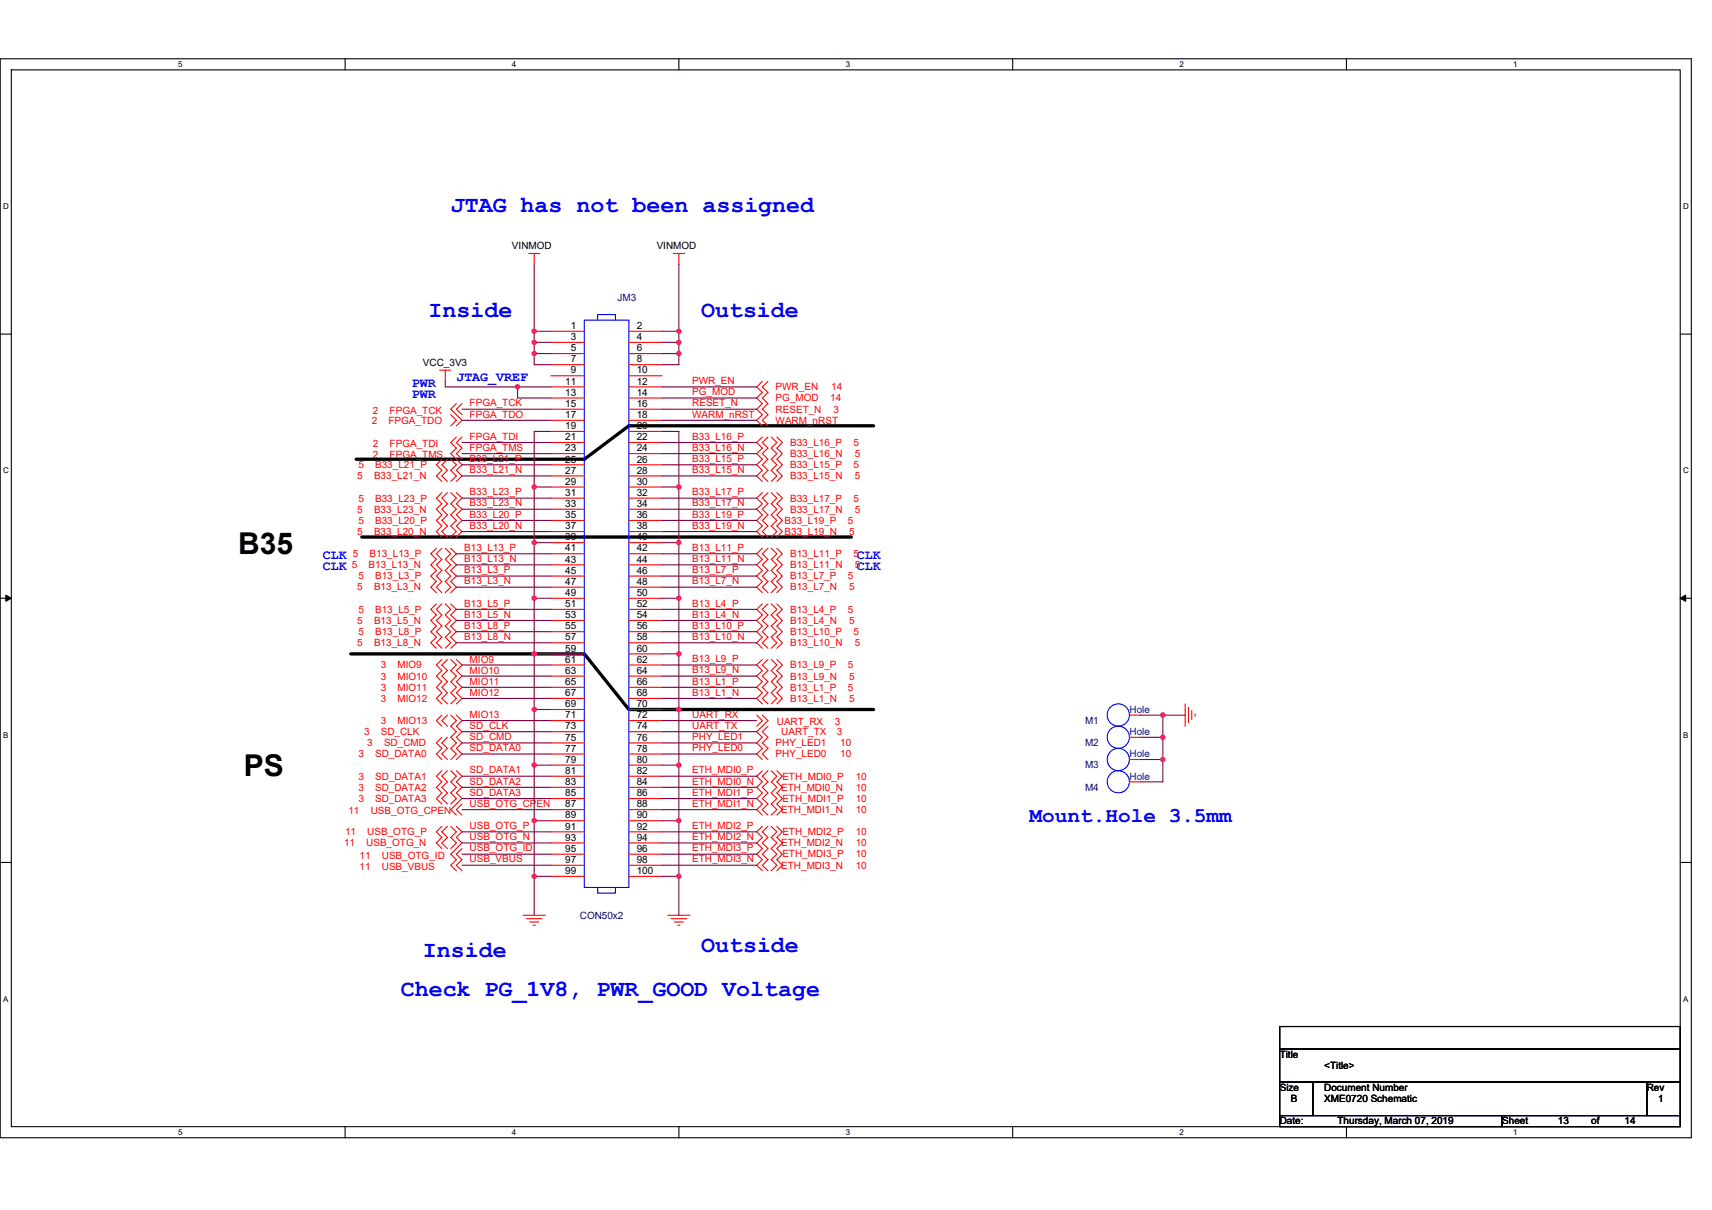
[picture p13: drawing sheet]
<svg xmlns="http://www.w3.org/2000/svg" width="297mm" height="210mm" viewBox="0 0 297 210" stroke-linecap="round" stroke-linejoin="round" font-family="sans-serif">
<defs><g id="words">
<g font-size="5.2">
<text x="41.3" y="96.1">B35</text>
<text x="42.3" y="134.7">PS</text>
</g>
<g font-size="4" fill="#00f">
<text x="78.2" y="36.7">JTAG has not been assigned</text>
<text x="74.4" y="55.1">Inside</text>
<text x="121.6" y="55.1">Outside</text>
<text x="73.4" y="166.1">Inside</text>
<text x="121.6" y="165.1">Outside</text>
<text x="69.5" y="172.8">Check PG_1V8, PWR_GOOD Voltage</text>
</g>
<text font-size="3.7" fill="#00f" x="178.6" y="142.6">Mount.Hole 3.5mm</text>
<g font-size="2.3" fill="#00f">
<text x="71.5" y="67.1">PWR</text>
<text x="71.5" y="69.1">PWR</text>
<text x="79.2" y="66.2">JTAG_VREF</text>
<text x="56" y="97.1">CLK</text>
<text x="56" y="99">CLK</text>
<text x="148.7" y="97.1">CLK</text>
<text x="148.7" y="99">CLK</text>
</g>
<g font-size="1.7">
<text x="88.8" y="43.2">VINMOD</text>
<text x="113.9" y="43.2">VINMOD</text>
<text x="99.1" y="57.1">1</text>
<text x="99.1" y="59">3</text>
<text x="110.5" y="57.1">2</text>
<text x="110.5" y="59">4</text>
<text x="73.4" y="63.5">VCC_3V3</text>
<text x="99.1" y="61">5</text>
<text x="99.1" y="62.9">7</text>
<text x="99.1" y="64.8">9</text>
<text x="110.5" y="61">6</text>
<text x="110.5" y="62.9">8</text>
<text x="110.5" y="64.8">10</text>
<text x="98.1" y="66.7">11</text>
<text x="98.1" y="68.7">13</text>
<text x="98.1" y="70.6">15</text>
<text x="110.5" y="66.7">12</text>
<text x="110.5" y="68.7">14</text>
<text x="110.5" y="70.6">16</text>
<text x="98.1" y="72.5">17</text>
<text x="98.1" y="74.5">19</text>
<text x="98.1" y="76.4">21</text>
<text x="110.5" y="72.5">18</text>
<text x="110.5" y="74.5">20</text>
<text x="110.5" y="76.4">22</text>
<text x="98.1" y="78.3">23</text>
<text x="98.1" y="80.3">25</text>
<text x="98.1" y="82.2">27</text>
<text x="110.5" y="78.3">24</text>
<text x="110.5" y="80.3">26</text>
<text x="110.5" y="82.2">28</text>
<text x="98.1" y="84.1">29</text>
<text x="98.1" y="86">31</text>
<text x="98.1" y="88">33</text>
<text x="98.1" y="89.9">35</text>
<text x="110.5" y="84.1">30</text>
<text x="110.5" y="86">32</text>
<text x="110.5" y="88">34</text>
<text x="110.5" y="89.9">36</text>
<text x="98.1" y="91.8">37</text>
<text x="98.1" y="93.8">39</text>
<text x="98.1" y="95.7">41</text>
<text x="110.5" y="91.8">38</text>
<text x="110.5" y="93.8">40</text>
<text x="110.5" y="95.7">42</text>
<text x="98.1" y="97.6">43</text>
<text x="98.1" y="99.6">45</text>
<text x="98.1" y="101.5">47</text>
<text x="110.5" y="97.6">44</text>
<text x="110.5" y="99.6">46</text>
<text x="110.5" y="101.5">48</text>
<text x="98.1" y="103.4">49</text>
<text x="98.1" y="105.3">51</text>
<text x="98.1" y="107.3">53</text>
<text x="110.5" y="103.4">50</text>
<text x="110.5" y="105.3">52</text>
<text x="110.5" y="107.3">54</text>
<text x="98.1" y="109.2">55</text>
<text x="98.1" y="111.1">57</text>
<text x="98.1" y="113.1">59</text>
<text x="110.5" y="109.2">56</text>
<text x="110.5" y="111.1">58</text>
<text x="110.5" y="113.1">60</text>
<text x="98.1" y="115">61</text>
<text x="98.1" y="116.9">63</text>
<text x="98.1" y="118.9">65</text>
<text x="110.5" y="115">62</text>
<text x="110.5" y="116.9">64</text>
<text x="110.5" y="118.9">66</text>
<text x="98.1" y="120.8">67</text>
<text x="98.1" y="122.7">69</text>
<text x="98.1" y="124.7">71</text>
<text x="110.5" y="120.8">68</text>
<text x="110.5" y="122.7">70</text>
<text x="110.5" y="124.7">72</text>
<text x="98.1" y="126.6">73</text>
<text x="98.1" y="128.5">75</text>
<text x="98.1" y="130.5">77</text>
<text x="110.5" y="126.6">74</text>
<text x="110.5" y="128.5">76</text>
<text x="110.5" y="130.5">78</text>
<text x="98.1" y="132.4">79</text>
<text x="98.1" y="134.3">81</text>
<text x="98.1" y="136.2">83</text>
<text x="110.5" y="132.4">80</text>
<text x="110.5" y="134.3">82</text>
<text x="110.5" y="136.2">84</text>
<text x="98.1" y="138.2">85</text>
<text x="98.1" y="140.1">87</text>
<text x="98.1" y="142">89</text>
<text x="98.1" y="144">91</text>
<text x="110.5" y="138.2">86</text>
<text x="110.5" y="140.1">88</text>
<text x="110.5" y="142">90</text>
<text x="110.5" y="144">92</text>
<text x="98.1" y="145.9">93</text>
<text x="98.1" y="147.8">95</text>
<text x="98.1" y="149.8">97</text>
<text x="110.5" y="145.9">94</text>
<text x="110.5" y="147.8">96</text>
<text x="110.5" y="149.8">98</text>
<text x="98.1" y="151.7">99</text>
<text x="110.5" y="151.7">100</text>
<text x="222" y="183.6">Title</text>
<text x="229.8" y="185.5">&lt;Title&gt;</text>
<text x="222" y="189.3">Size</text>
<text x="224" y="191.3">B</text>
<text x="229.8" y="189.3">Document Number</text>
<text x="229.8" y="191.3">XME0720 Schematic</text>
<text x="285.7" y="189.3">Rev</text>
<text x="287.7" y="191.3">1</text>
<text x="222" y="195.1">Date:</text>
<text x="232.1" y="195.1">Thursday, March 07, 2019</text>
<text x="260.6" y="195.1">Sheet</text>
<text x="270.3" y="195.1">13</text>
<text x="276.1" y="195.1">of</text>
<text x="281.9" y="195.1">14</text>
</g>
<g font-size="1.7" fill="#000080">
<text x="107.2" y="52.3">JM3</text>
<text x="188.3" y="125.6">M1</text>
<text x="196" y="123.7">Hole</text>
<text x="188.3" y="129.5">M2</text>
<text x="196" y="127.6">Hole</text>
<text x="196" y="131.4">Hole</text>
<text x="188.3" y="133.3">M3</text>
<text x="188.3" y="137.2">M4</text>
<text x="196" y="135.3">Hole</text>
<text x="100.6" y="159.4">CON50x2</text>
</g>
<g font-size="1.7" fill="#f00">
<text x="64.7" y="71.8">2</text>
<text x="67.6" y="71.8">FPGA_TCK</text>
<text x="81.5" y="70.5">FPGA_TCK</text>
<text x="120.1" y="68.6">PG_MOD</text>
<text x="120.1" y="70.5">RESET_N</text>
<text x="120.1" y="66.7">PWR_EN</text>
<text x="134.6" y="67.7">PWR_EN</text>
<text x="134.6" y="69.7">PG_MOD</text>
<text x="134.6" y="71.6">RESET_N</text>
<text x="144" y="69.7">14</text>
<text x="144.2" y="67.7">14</text>
<text x="144.6" y="71.6">3</text>
<text x="64.5" y="73.5">2</text>
<text x="64.7" y="77.6">2</text>
<text x="67.4" y="73.5">FPGA_TDO</text>
<text x="67.6" y="77.6">FPGA_TDI</text>
<text x="81.5" y="76.3">FPGA_TDI</text>
<text x="81.5" y="72.5">FPGA_TDO</text>
<text x="120.1" y="72.5">WARM_nRST</text>
<text x="120.1" y="76.3">B33_L16_P</text>
<text x="134.6" y="73.5">WARM_nRST</text>
<text x="137.1" y="77.4">B33_L16_P</text>
<text x="148.1" y="77.4">5</text>
<text x="62" y="83.2">5</text>
<text x="62.2" y="81.2">5</text>
<text x="64.7" y="79.5">2</text>
<text x="64.9" y="83.2">B33_L21_N</text>
<text x="65.1" y="81.2">B33_L21_P</text>
<text x="67.6" y="79.5">FPGA_TMS</text>
<text x="81.5" y="78.2">FPGA_TMS</text>
<text x="81.5" y="80.2">B33_L21_P</text>
<text x="81.5" y="82.1">B33_L21_N</text>
<text x="120.1" y="78.2">B33_L16_N</text>
<text x="120.1" y="80.2">B33_L15_P</text>
<text x="120.1" y="82.1">B33_L15_N</text>
<text x="137.1" y="81.2">B33_L15_P</text>
<text x="137.1" y="83.2">B33_L15_N</text>
<text x="137.1" y="79.3">B33_L16_N</text>
<text x="148.1" y="81.2">5</text>
<text x="148.3" y="83.2">5</text>
<text x="148.3" y="79.3">5</text>
<text x="62" y="89">5</text>
<text x="62.2" y="87">5</text>
<text x="64.9" y="89">B33_L23_N</text>
<text x="65.1" y="87">B33_L23_P</text>
<text x="81.5" y="87.9">B33_L23_N</text>
<text x="81.5" y="86">B33_L23_P</text>
<text x="81.5" y="89.8">B33_L20_P</text>
<text x="120.1" y="86">B33_L17_P</text>
<text x="120.1" y="87.9">B33_L17_N</text>
<text x="120.1" y="89.8">B33_L19_P</text>
<text x="137.1" y="87">B33_L17_P</text>
<text x="137.1" y="89">B33_L17_N</text>
<text x="148.1" y="87">5</text>
<text x="148.3" y="89">5</text>
<text x="62" y="92.8">5</text>
<text x="62.2" y="90.9">5</text>
<text x="64.9" y="92.8">B33_L20_N</text>
<text x="65.1" y="90.9">B33_L20_P</text>
<text x="80.5" y="95.6">B13_L13_P</text>
<text x="81.5" y="91.8">B33_L20_N</text>
<text x="120.1" y="95.6">B13_L11_P</text>
<text x="120.1" y="91.8">B33_L19_N</text>
<text x="136.1" y="90.9">B33_L19_P</text>
<text x="136.1" y="92.8">B33_L19_N</text>
<text x="147.1" y="90.9">5</text>
<text x="147.3" y="92.8">5</text>
<text x="61" y="98.6">5</text>
<text x="61.2" y="96.7">5</text>
<text x="62.2" y="100.5">5</text>
<text x="63.9" y="98.6">B13_L13_N</text>
<text x="64.1" y="96.7">B13_L13_P</text>
<text x="65.1" y="100.5">B13_L3_P</text>
<text x="80.5" y="97.5">B13_L13_N</text>
<text x="80.5" y="99.5">B13_L3_P</text>
<text x="80.5" y="101.4">B13_L3_N</text>
<text x="120.1" y="97.5">B13_L11_N</text>
<text x="120.1" y="101.4">B13_L7_N</text>
<text x="120.1" y="99.5">B13_L7_P</text>
<text x="137.1" y="96.7">B13_L11_P</text>
<text x="137.1" y="98.6">B13_L11_N</text>
<text x="137.1" y="100.5">B13_L7_P</text>
<text x="147.1" y="100.5">5</text>
<text x="148.1" y="96.7">5</text>
<text x="148.3" y="98.6">5</text>
<text x="62" y="102.5">5</text>
<text x="62.2" y="106.3">5</text>
<text x="64.9" y="102.5">B13_L3_N</text>
<text x="65.1" y="106.3">B13_L5_P</text>
<text x="80.5" y="105.3">B13_L5_P</text>
<text x="80.5" y="107.2">B13_L5_N</text>
<text x="120.1" y="107.2">B13_L4_N</text>
<text x="120.1" y="105.3">B13_L4_P</text>
<text x="137.1" y="102.5">B13_L7_N</text>
<text x="137.1" y="106.3">B13_L4_P</text>
<text x="147.1" y="106.3">5</text>
<text x="147.3" y="102.5">5</text>
<text x="62" y="112.1">5</text>
<text x="62" y="108.3">5</text>
<text x="62.2" y="110.2">5</text>
<text x="64.9" y="112.1">B13_L8_N</text>
<text x="64.9" y="108.3">B13_L5_N</text>
<text x="65.1" y="110.2">B13_L8_P</text>
<text x="80.5" y="109.1">B13_L8_P</text>
<text x="80.5" y="111.1">B13_L8_N</text>
<text x="120.1" y="109.1">B13_L10_P</text>
<text x="120.1" y="111.1">B13_L10_N</text>
<text x="137.1" y="110.2">B13_L10_P</text>
<text x="137.1" y="112.1">B13_L10_N</text>
<text x="137.1" y="108.3">B13_L4_N</text>
<text x="147.3" y="108.3">5</text>
<text x="148.1" y="110.2">5</text>
<text x="148.3" y="112.1">5</text>
<text x="66.1" y="116">3</text>
<text x="66.1" y="119.8">3</text>
<text x="66.1" y="117.9">3</text>
<text x="69" y="116">MIO9</text>
<text x="69" y="119.8">MIO11</text>
<text x="69" y="117.9">MIO10</text>
<text x="81.5" y="118.9">MIO11</text>
<text x="81.5" y="116.9">MIO10</text>
<text x="81.5" y="115">MIO9</text>
<text x="120.1" y="114.9">B13_L9_P</text>
<text x="120.1" y="116.8">B13_L9_N</text>
<text x="120.1" y="118.8">B13_L1_P</text>
<text x="137.1" y="116">B13_L9_P</text>
<text x="137.1" y="117.9">B13_L9_N</text>
<text x="137.1" y="119.8">B13_L1_P</text>
<text x="147.1" y="116">5</text>
<text x="147.1" y="119.8">5</text>
<text x="147.3" y="117.9">5</text>
<text x="66.1" y="121.8">3</text>
<text x="66.1" y="125.6">3</text>
<text x="69" y="121.8">MIO12</text>
<text x="69" y="125.6">MIO13</text>
<text x="81.5" y="120.8">MIO12</text>
<text x="81.5" y="124.7">MIO13</text>
<text x="120.1" y="124.6">UART_RX</text>
<text x="120.1" y="120.7">B13_L1_N</text>
<text x="134.8" y="125.8">UART_RX</text>
<text x="137.1" y="121.8">B13_L1_N</text>
<text x="144.8" y="125.8">3</text>
<text x="147.3" y="121.8">5</text>
<text x="62.2" y="131.4">3</text>
<text x="63.2" y="127.6">3</text>
<text x="63.7" y="129.5">3</text>
<text x="65.1" y="131.4">SD_DATA0</text>
<text x="66.1" y="127.6">SD_CLK</text>
<text x="66.6" y="129.5">SD_CMD</text>
<text x="81.5" y="130.4">SD_DATA0</text>
<text x="81.5" y="126.5">SD_CLK</text>
<text x="81.5" y="128.4">SD_CMD</text>
<text x="120.1" y="130.4">PHY_LED0</text>
<text x="120.1" y="128.4">PHY_LED1</text>
<text x="120.1" y="126.5">UART_TX</text>
<text x="134.6" y="129.5">PHY_LED1</text>
<text x="134.6" y="131.4">PHY_LED0</text>
<text x="135.5" y="127.6">UART_TX</text>
<text x="145.2" y="127.6">3</text>
<text x="145.8" y="129.5">10</text>
<text x="145.8" y="131.4">10</text>
<text x="62.2" y="135.3">3</text>
<text x="62.2" y="137.2">3</text>
<text x="65.1" y="135.3">SD_DATA1</text>
<text x="65.1" y="137.2">SD_DATA2</text>
<text x="81.5" y="134.2">SD_DATA1</text>
<text x="81.5" y="136.1">SD_DATA2</text>
<text x="120.1" y="134.2">ETH_MDI0_P</text>
<text x="120.1" y="136.1">ETH_MDI0_N</text>
<text x="135.5" y="137.2">ETH_MDI0_N</text>
<text x="135.7" y="135.3">ETH_MDI0_P</text>
<text x="148.5" y="137.2">10</text>
<text x="148.5" y="135.3">10</text>
<text x="60.4" y="141.3">11</text>
<text x="62.2" y="139.1">3</text>
<text x="64.3" y="141.3">USB_OTG_CPEN</text>
<text x="65.1" y="139.1">SD_DATA3</text>
<text x="81.5" y="143.9">USB_OTG_P</text>
<text x="81.5" y="140">USB_OTG_CPEN</text>
<text x="81.5" y="138.1">SD_DATA3</text>
<text x="120.1" y="140">ETH_MDI1_N</text>
<text x="120.1" y="138.1">ETH_MDI1_P</text>
<text x="120.1" y="143.9">ETH_MDI2_P</text>
<text x="135.5" y="141.1">ETH_MDI1_N</text>
<text x="135.7" y="139.1">ETH_MDI1_P</text>
<text x="148.5" y="141.1">10</text>
<text x="148.5" y="139.1">10</text>
<text x="59.7" y="146.9">11</text>
<text x="59.9" y="144.9">11</text>
<text x="62.4" y="149">11</text>
<text x="63.5" y="146.9">USB_OTG_N</text>
<text x="63.7" y="144.9">USB_OTG_P</text>
<text x="66.2" y="149">USB_OTG_ID</text>
<text x="81.5" y="149.7">USB_VBUS</text>
<text x="81.5" y="147.7">USB_OTG_ID</text>
<text x="81.5" y="145.8">USB_OTG_N</text>
<text x="120.1" y="145.8">ETH_MDI2_N</text>
<text x="120.1" y="149.7">ETH_MDI3_N</text>
<text x="120.1" y="147.7">ETH_MDI3_P</text>
<text x="135.5" y="146.9">ETH_MDI2_N</text>
<text x="135.7" y="144.9">ETH_MDI2_P</text>
<text x="135.7" y="148.8">ETH_MDI3_P</text>
<text x="148.5" y="146.9">10</text>
<text x="148.5" y="144.9">10</text>
<text x="148.5" y="148.8">10</text>
<text x="62.4" y="150.9">11</text>
<text x="66.2" y="150.9">USB_VBUS</text>
<text x="135.5" y="150.7">ETH_MDI3_N</text>
<text x="148.5" y="150.7">10</text>
</g>
<g font-size="1.4">
<text x="30.9" y="11.7">5</text>
<text x="88.8" y="11.7">4</text>
<text x="146.7" y="11.7">3</text>
<text x="204.7" y="11.7">2</text>
<text x="262.6" y="11.7">1</text>
<text x=".5" y="36.3">D</text>
<text x="292" y="36.3">D</text>
<text x=".5" y="82.1">C</text>
<text x="292" y="82.1">C</text>
<text x=".5" y="128">B</text>
<text x="292" y="128">B</text>
<text x=".5" y="173.8">A</text>
<text x="292" y="173.8">A</text>
<text x="30.9" y="197">5</text>
<text x="88.8" y="197">4</text>
<text x="146.7" y="197">3</text>
<text x="204.7" y="197">2</text>
<text x="262.6" y="197">1</text>
</g>
</g></defs>
<path d="M0 10.2h293.5v187.2h-293.5zM2 12.1h289.5v183.4h-289.5z" fill="none" stroke="#000" stroke-width=".19"/>
<g fill="#fff">
<path d="M30.9 10.4h.8v1.6h-.8z"/>
<path d="M30.9 195.7h.8v1.6h-.8z"/>
</g>
<path d="M59.9 10.2v1.9M59.9 195.5v1.9" fill="none" stroke="#000" stroke-width=".19"/>
<g fill="#fff">
<path d="M88.8 10.4h.8v1.6h-.8z"/>
<path d="M88.8 195.7h.8v1.6h-.8z"/>
</g>
<path d="M117.8 10.2v1.9M117.8 195.5v1.9" fill="none" stroke="#000" stroke-width=".19"/>
<g fill="#fff">
<path d="M146.7 10.4h.8v1.6h-.8z"/>
<path d="M146.7 195.7h.8v1.6h-.8z"/>
</g>
<path d="M175.7 10.2v1.9M175.7 195.5v1.9" fill="none" stroke="#000" stroke-width=".19"/>
<g fill="#fff">
<path d="M204.7 10.4h.7v1.6h-.7z"/>
<path d="M204.7 195.7h.7v1.6h-.7z"/>
</g>
<path d="M233.6 10.2v1.9M233.6 195.5v1.9" fill="none" stroke="#000" stroke-width=".19"/>
<g fill="#fff">
<path d="M262.6 10.4h.7v1.6h-.7z"/>
<path d="M262.6 195.7h.7v1.6h-.7z"/>
<path d="M.5 35.1h1v1.5h-1z"/>
<path d="M292 35.1h1v1.5h-1z"/>
<path d="M.5 80.9h1v1.5h-1z"/>
<path d="M292 80.9h1v1.5h-1z"/>
</g>
<path d="M0 58h2M291.5 58h2" fill="none" stroke="#000" stroke-width=".19"/>
<g fill="#fff">
<path d="M.5 126.7h.9v1.6h-.9z"/>
<path d="M292 126.7h.9v1.6h-.9z"/>
</g>
<path d="M0 103.8h2M291.5 103.8h2" fill="none" stroke="#000" stroke-width=".19"/>
<path d="M1 103.3l1 .5-1 .6zM291.5 103.8l1-.5v1.1z" fill="#000" stroke="#000" stroke-width=".17"/>
<g fill="#fff">
<path d="M.5 172.6h.9v1.5h-.9z"/>
<path d="M292 172.6h.9v1.5h-.9z"/>
</g>
<path d="M0 149.7h2M291.5 149.7h2M222 178.1h69.5v3.9h-69.5zM222 182h69.5v5.8h-69.5zM222 187.8h5.8v5.8h-5.8zM222 193.6h38.6v1.9h-38.6zM227.8 187.8h57.9v5.8h-57.9zM260.6 193.6h30.9v1.9h-30.9zM285.7 187.8h5.8v5.8h-5.8z" fill="none" stroke="#000" stroke-width=".19"/>
<path d="M151.6 73.9h-42.5l-7.7 5.8h-39.6M62.8 93.2h84.9M60.9 113.5h40.5l7.7 9.6h42.5" fill="none" stroke="#000" stroke-width=".57"/>
<g fill="none" stroke="#f00" stroke-width=".19">
<path d="M91.7 44h2M92.7 44v1.9M95.6 57.5h5.8M95.6 59.4h5.8M109.1 57.5h5.8M109.1 59.4h5.8M116.8 44h2M117.8 44v1.9M76.3 64.2h1.9M76.7 79.7l-1 1 1 .9-1 1 1 .9M77.3 64.2v2M77.6 79.7l-.9 1 .9 .9-.9 1 .9 .9"/>
<path d="M78.2 72l1 .9-1 1M78.2 79.7l1 1-1 .9 1 1-1 .9M79.2 70l-1 1 2 1.9-1 1M79.2 75.8l-1 1 1 1-1 .9 2 2-1 .9 1 1-1 .9M80.2 70l-1 1 1 1M80.2 75.8l-1 1 1 1-1 .9 1 1M95.6 61.4h5.8M95.6 63.3h5.8M95.6 65.2h5.8M95.6 67.1h5.8M95.6 69.1h5.8M95.6 71h5.8"/>
<path d="M95.6 72.9h5.8M95.6 74.9h5.8M95.6 76.8h5.8M95.6 78.7h5.8M109.1 61.4h5.8M109.1 63.3h5.8M109.1 65.2h5.8M109.1 67.1h5.8M109.1 69.1h5.8M109.1 71h5.8M109.1 72.9h5.8M109.1 74.9h5.8"/>
<path d="M109.1 76.8h5.8M109.1 78.7h5.8M132.3 66.2l-1 .9 1 1-1 1 1 .9-1 1 1 1-1 .9 1 1M132.3 75.8l-1 1 1 1-1 .9 1 1-1 1 1 .9-1 1 1 .9M133.2 66.2l-.9 .9 .9 1-.9 1 .9 .9-.9 1 .9 1-.9 .9 .9 1M133.2 75.8l-.9 1 .9 1-.9 .9 .9 1-.9 1 .9 .9-.9 1 .9 .9M133.8 75.8l1 1-1 1 1 .9-1 1 1 1-1 .9 1 1-1 .9M134.8 75.8l.9 1-.9 1 .9 .9-.9 1 .9 1-.9 .9 .9 1-.9 .9M75.7 95.1l-1 1 1 1-1 .9 1 1-1 1 1 .9-1 1 1 .9M76.7 85.5l-1 .9 1 1-1 1 1 .9-1 1 1 1-1 .9 1 1M76.7 95.1l-1 1 1 1-1 .9 1 1-1 1 1 .9-1 1 1 .9M77.3 95.1l.9 1-.9 1 .9 .9-.9 1 .9 1-.9 .9 .9 1-.9 .9"/>
<path d="M77.6 85.5l-.9 .9 .9 1-.9 1 .9 .9-.9 1 .9 1-.9 .9 .9 1M78.2 95.1l1 1-1 1 1 .9-1 1 1 1-1 .9 1 1-1 .9M78.2 85.5l1 .9-1 1 1 1-1 .9 1 1-1 1 1 .9-1 1M79.2 85.5l1 .9-1 1 1 1-1 .9 1 1-1 1 1 .9-1 1M95.6 80.7h5.8M95.6 82.6h5.8M95.6 84.5h5.8M95.6 86.4h5.8M95.6 88.4h5.8M95.6 90.3h5.8M95.6 92.2h5.8M95.6 94.2h5.8"/>
<path d="M95.6 96.1h5.8M95.6 98h5.8M95.6 100h5.8M109.1 80.7h5.8M109.1 82.6h5.8M109.1 84.5h5.8M109.1 86.4h5.8M109.1 88.4h5.8M109.1 90.3h5.8M109.1 92.2h5.8M109.1 94.2h5.8M109.1 96.1h5.8"/>
<path d="M109.1 98h5.8M109.1 100h5.8M132.3 95.1l-1 1 1 1-1 .9 1 1-1 1 1 .9-1 1 1 .9M132.3 85.5l-1 .9 1 1-1 1 1 .9-1 1 1 1-1 .9 1 1M133.2 95.1l-.9 1 .9 1-.9 .9 .9 1-.9 1 .9 .9-.9 1 .9 .9M133.2 85.5l-.9 .9 .9 1-.9 1 .9 .9-.9 1 .9 1-.9 .9 .9 1M133.8 95.1l1 1-1 1 1 .9-1 1 1 1-1 .9 1 1-1 .9M133.8 85.5l1 .9-1 1 1 1-1 .9 1 1-1 1 1 .9-1 1M134.8 95.1l.9 1-.9 1 .9 .9-.9 1 .9 1-.9 .9 .9 1-.9 .9M134.8 85.5l.9 .9-.9 1 .9 1-.9 .9 .9 1-.9 1 .9 .9-.9 1M75.7 104.8l-1 .9 1 1-1 1 1 .9-1 1 1 1-1 .9 1 1M76.7 114.4l-1 1 1 1-1 .9 1 1-1 1 1 .9-1 1 1 1"/>
<path d="M76.7 104.8l-1 .9 1 1-1 1 1 .9-1 1 1 1-1 .9 1 1M77.3 104.8l.9 .9-.9 1 .9 1-.9 .9 .9 1-.9 1 .9 .9-.9 1M77.6 114.4l-.9 1 .9 1-.9 .9 .9 1-.9 1 .9 .9-.9 1 .9 1M78.2 114.4l1 1-1 1 1 .9-1 1 1 1-1 .9 1 1-1 1M78.2 104.8l1 .9-1 1 1 1-1 .9 1 1-1 1 1 .9-1 1M79.2 114.4l1 1-1 1 1 .9-1 1 1 1-1 .9 1 1-1 1M95.6 101.9h5.8M95.6 103.8h5.8M95.6 105.7h5.8M95.6 107.7h5.8M95.6 109.6h5.8M95.6 111.5h5.8"/>
<path d="M95.6 113.5h5.8M95.6 115.4h5.8M95.6 117.3h5.8M95.6 119.3h5.8M109.1 101.9h5.8M109.1 103.8h5.8M109.1 105.7h5.8M109.1 107.7h5.8M109.1 109.6h5.8M109.1 111.5h5.8M109.1 113.5h5.8M109.1 115.4h5.8"/>
<path d="M109.1 117.3h5.8M109.1 119.3h5.8M132.3 104.8l-1 .9 1 1-1 1 1 .9-1 1 1 1-1 .9 1 1M132.3 114.4l-1 1 1 1-1 .9 1 1-1 1 1 .9-1 1 1 1M133.2 104.8l-.9 .9 .9 1-.9 1 .9 .9-.9 1 .9 1-.9 .9 .9 1M133.2 114.4l-.9 1 .9 1-.9 .9 .9 1-.9 1 .9 .9-.9 1 .9 1M133.8 104.8l1 .9-1 1 1 1-1 .9 1 1-1 1 1 .9-1 1M133.8 114.4l1 1-1 1 1 .9-1 1 1 1-1 .9 1 1-1 1M134.8 104.8l.9 .9-.9 1 .9 1-.9 .9 .9 1-.9 1 .9 .9-.9 1M134.8 114.4l.9 1-.9 1 .9 .9-.9 1 .9 1-.9 .9 .9 1-.9 1M76.7 124.1l-1 1 1 .9M76.7 128l-1 .9 1 1-1 1 1 .9"/>
<path d="M76.7 133.8l-1 .9 1 1-1 .9 1 1-1 1 1 .9M77.6 124.1l-.9 1 .9 .9M77.6 128l-.9 .9 .9 1-.9 1 .9 .9M77.6 133.8l-.9 .9 .9 1-.9 .9 .9 1-.9 1 .9 .9M78.2 124.1l1 1-1 .9 1 1-1 1 1 .9-1 1 1 1-1 .9M78.2 133.8l1 .9-1 1 1 .9-1 1 1 1-1 .9M79.2 124.1l1 1-1 .9 1 1-1 1 1 .9-1 1 1 1-1 .9M79.2 133.8l1 .9-1 1 1 .9-1 1 1 1-2 1.9 1 1M80.2 139.5l-1 1 1 1M95.6 121.2h5.8M95.6 123.1h5.8M95.6 125.1h5.8"/>
<path d="M95.6 127h5.8M95.6 128.9h5.8M95.6 130.9h5.8M95.6 132.8h5.8M95.6 134.7h5.8M95.6 136.6h5.8M95.6 138.6h5.8M109.1 121.2h5.8M109.1 123.1h5.8M109.1 125.1h5.8M109.1 127h5.8M109.1 128.9h5.8"/>
<path d="M109.1 130.9h5.8M109.1 132.8h5.8M109.1 134.7h5.8M109.1 136.6h5.8M109.1 138.6h5.8M131.3 124.1l1 1-1 .9M132.3 133.8l-1 .9 1 1-1 .9 1 1-1 1 1 .9-1 1 1 1M132.3 124.1l.9 1-1.9 1.9 1 1-1 .9 1 1-1 1 1 .9M133.2 126l-.9 1 .9 1-.9 .9 .9 1-.9 1 .9 .9M133.2 133.8l-.9 .9 .9 1-.9 .9 .9 1-.9 1 .9 .9-.9 1 .9 1M133.8 133.8l1 .9-1 1 1 .9-1 1 1 1-1 .9 1 1-1 1M134.8 133.8l.9 .9-.9 1 .9 .9-.9 1 .9 1-.9 .9 .9 1-.9 1"/>
<path d="M196 128h1.9M196 131.8h1.9M196 135.7h1.9M196 124.1h1.9M205.6 122.2v3.8M206.2 122.7v2.7M206.8 123.3v1.6M207.4 123.9v.4M76.7 143.4l-1 1 1 .9-1 1 1 1M77.6 143.4l-.9 1 .9 .9-.9 1 .9 1M78.2 143.4l1 1-1 .9 1 1-1 1M79.2 143.4l1 1-1 .9 1 1-2 1.9 1 1-1 1 1 .9"/>
<path d="M80.2 147.3l-1 .9 1 1-1 1 1 .9M90.8 158.8h3.8M91.4 159.4h2.6M91.9 160h1.6M95.6 140.5h5.8M95.6 142.4h5.8M95.6 144.4h5.8M95.6 146.3h5.8M95.6 148.2h5.8M95.6 150.2h5.8M95.6 152.1h5.8M109.1 140.5h5.8"/>
<path d="M109.1 142.4h5.8M109.1 144.4h5.8M109.1 146.3h5.8M109.1 148.2h5.8M109.1 150.2h5.8M109.1 152.1h5.8M115.9 158.8h3.8M116.4 159.4h2.7M117 160h1.6M132.3 143.4l-1 1 1 .9-1 1 1 1-1 .9 1 1-1 1 1 .9M133.2 143.4l-.9 1 .9 .9-.9 1 .9 1-.9 .9 .9 1-.9 1 .9 .9M133.8 143.4l1 1-1 .9 1 1-1 1 1 .9-1 1 1 1-1 .9"/>
<path d="M134.8 143.4l.9 1-.9 .9 .9 1-.9 1 .9 .9-.9 1 .9 1-.9 .9M92.5 160.6h.4M117.6 160.6h.4"/>
</g>
<g fill="none" stroke="#00f" stroke-width=".19">
<path d="M101.4 55.6h7.7v98.4h-7.7zM103.7 55.6v-1h3.1v1M103.7 154v1h3.1v-1"/>
<circle cx="194" cy="131.8" r="1.93"/>
<circle cx="194" cy="124.1" r="1.93"/>
<circle cx="194" cy="127.9" r="1.92"/>
<circle cx="194" cy="135.7" r="1.92"/>
</g>
<g fill="none" stroke="#800040" stroke-width=".19">
<path d="M92.7 57.5v1.9M92.7 59.4v2M92.7 45.9v11.6h2.9M92.7 59.4h2.9M114.9 57.5h2.9M114.9 59.4h2.9M117.8 45.9v11.6M117.8 57.5v1.9M117.8 59.4v2M77.3 66.2v.9h12.5M80.2 76.8h15.4M80.2 78.7h15.4"/>
<path d="M80.2 71h15.4M80.2 72.9h15.4M89.8 67.1h5.8M89.8 67.1v2h5.8M92.7 61.4v1.9h2.9M92.7 61.4h2.9M95.6 74.9h-2.9v9.6M114.9 69.1h16.4M114.9 71h16.4M114.9 72.9h16.4M114.9 67.1h16.4M114.9 76.8h16.4"/>
<path d="M114.9 78.7h16.4M114.9 61.4h2.9M114.9 74.9h2.9v9.6M117.8 61.4v1.9h-2.9M79.2 96.1h16.4M79.2 98h16.4M79.2 100h16.4M80.2 82.6h15.4M80.2 88.4h15.4M80.2 86.4h15.4M80.2 92.2h15.4M80.2 90.3h15.4"/>
<path d="M80.2 80.7h15.4M92.7 84.5v9.7M92.7 94.2v9.6M92.7 84.5h2.9M92.7 94.2h2.9M114.9 98h16.4M114.9 96.1h16.4M114.9 80.7h16.4M114.9 82.6h16.4M114.9 86.4h16.4M114.9 88.4h16.4M114.9 92.2h16.4"/>
<path d="M114.9 90.3h16.4M114.9 100h16.4M114.9 84.5h2.9M114.9 94.2h2.9M117.8 84.5v9.7M117.8 94.2v9.6M79.2 101.9h16.4M79.2 109.6h16.4M79.2 111.5h16.4M79.2 105.7h16.4M79.2 107.7h16.4M80.2 119.3h15.4"/>
<path d="M80.2 117.3h15.4M80.2 115.4h15.4M92.7 103.8v9.7M92.7 113.5v9.6M92.7 103.8h2.9M92.7 113.5h2.9M114.9 109.6h16.4M114.9 111.5h16.4M114.9 101.9h16.4M114.9 107.7h16.4M114.9 105.7h16.4M114.9 115.4h16.4"/>
<path d="M114.9 117.3h16.4M114.9 119.3h16.4M114.9 103.8h2.9M114.9 113.5h2.9M117.8 103.8v9.7M117.8 113.5v9.6M80.2 134.7h15.4M80.2 138.6h15.4M80.2 136.6h15.4M80.2 130.9h15.4M80.2 127h15.4M80.2 128.9h15.4"/>
<path d="M80.2 121.2h15.4M80.2 125.1h15.4M92.7 123.1v9.7M92.7 132.8v9.6M92.7 123.1h2.9M92.7 132.8h2.9M114.9 130.9h16.4M114.9 134.7h16.4M114.9 136.6h16.4M114.9 128.9h16.4M114.9 138.6h16.4M114.9 125.1h16.4"/>
<path d="M114.9 127h16.4M114.9 121.2h16.4M114.9 123.1h2.9M114.9 132.8h2.9M117.8 123.1v9.7M117.8 132.8v9.6M197.9 124.1h3.9M197.9 131.8h3.9M197.9 128h3.9M201.8 124.1h3.8M201.8 128v3.8M201.8 131.8v3.9h-3.9"/>
<path d="M201.8 124.1v3.9M80.2 150.2h15.4M80.2 148.2h15.4M80.2 146.3h15.4M80.2 144.4h15.4M80.2 140.5h15.4M92.7 142.4v9.7M92.7 152.1v6.7M92.7 142.4h2.9M92.7 152.1h2.9M114.9 140.5h16.4M114.9 146.3h16.4"/>
<path d="M114.9 144.4h16.4M114.9 150.2h16.4M114.9 148.2h16.4M114.9 142.4h2.9M114.9 152.1h2.9M117.8 142.4v9.7M117.8 152.1v6.7"/>
</g>
<g fill="#f0f" stroke="#f0f" stroke-width=".19">
<circle cx="117.8" cy="61.3" r=".38"/>
<circle cx="92.7" cy="59.4" r=".38"/>
<circle cx="92.7" cy="57.5" r=".38"/>
<circle cx="92.7" cy="61.3" r=".38"/>
<circle cx="117.8" cy="59.4" r=".38"/>
<circle cx="117.8" cy="57.5" r=".38"/>
<circle cx="117.8" cy="142.4" r=".38"/>
<circle cx="89.8" cy="67.1" r=".38"/>
<circle cx="92.7" cy="84.5" r=".38"/>
<circle cx="117.8" cy="84.5" r=".38"/>
<circle cx="117.8" cy="94.2" r=".38"/>
<circle cx="117.8" cy="113.5" r=".38"/>
<circle cx="117.8" cy="103.8" r=".38"/>
<circle cx="92.7" cy="94.2" r=".38"/>
<circle cx="92.7" cy="113.5" r=".38"/>
<circle cx="92.7" cy="103.8" r=".38"/>
<circle cx="117.8" cy="132.8" r=".38"/>
<circle cx="117.8" cy="123.1" r=".38"/>
<circle cx="92.7" cy="132.8" r=".38"/>
<circle cx="92.7" cy="123.1" r=".38"/>
<circle cx="92.7" cy="142.4" r=".38"/>
<circle cx="92.7" cy="152.1" r=".38"/>
<circle cx="117.8" cy="152.1" r=".38"/>
<circle cx="201.7" cy="124.1" r=".38"/>
<circle cx="201.7" cy="131.8" r=".38"/>
<circle cx="201.7" cy="127.9" r=".38"/>
</g>
<use href="#words"/>
</svg>
